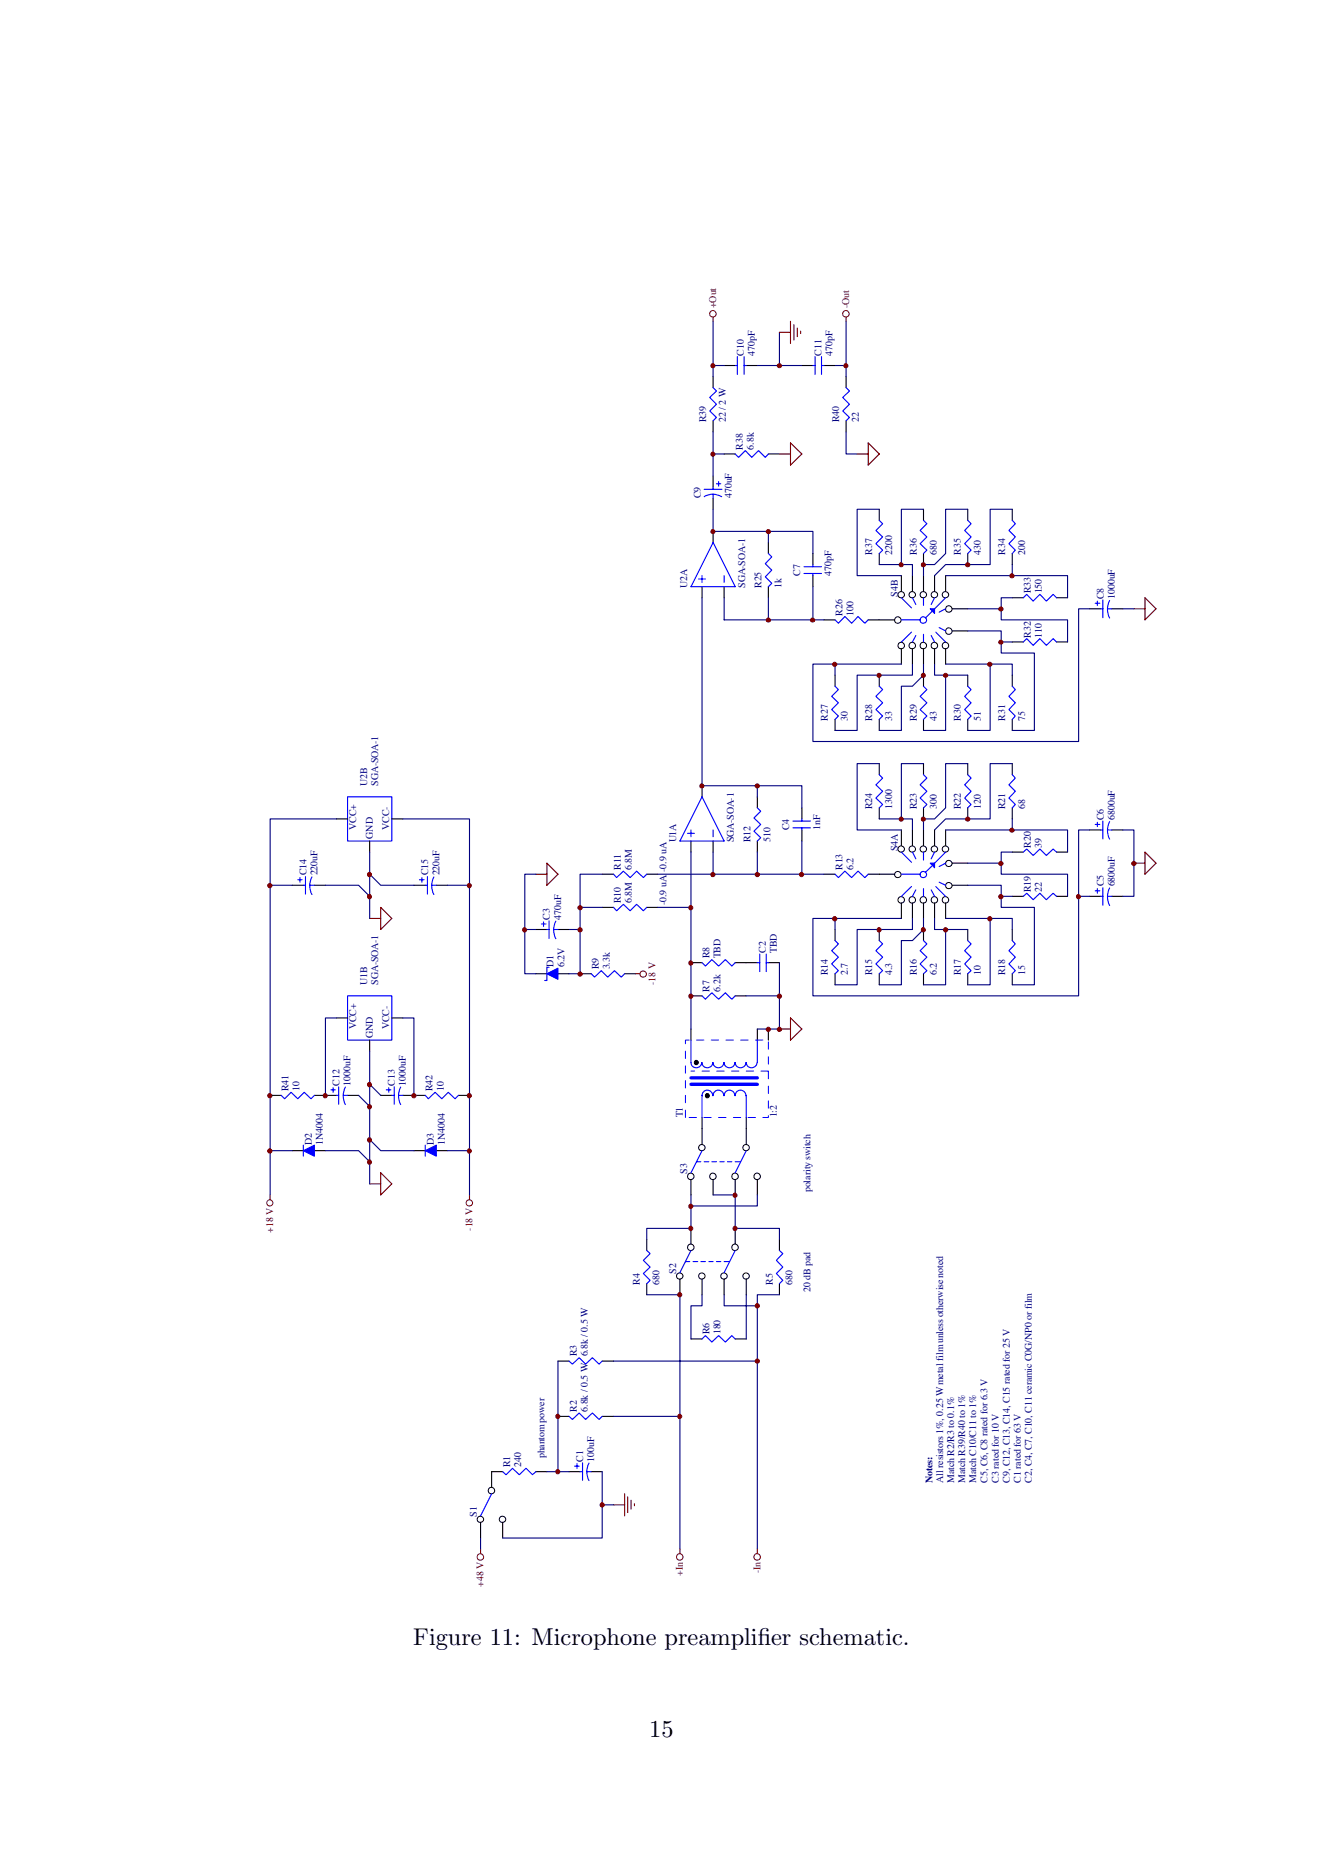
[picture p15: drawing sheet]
<svg xmlns="http://www.w3.org/2000/svg" width="210mm" height="297mm" viewBox="0 0 210 297" stroke-linecap="round" stroke-linejoin="round" font-family="sans-serif">
<defs><g id="words">
<g font-size="3.8">
<text x="65.5" y="260.7">Figure 11: Microphone preamplif</text>
<text x="120.1" y="260.7">ier schematic.</text>
<text x="102.9" y="275.3">15</text>
</g>
<g font-size="1.6" fill="#800000">
<text x="113.5" y="48.8" transform="rotate(-90 113.5 48.8)">+Out</text>
<text x="134.6" y="48.8" transform="rotate(-90 134.6 48.8)">-Out</text>
<text x="103.9" y="156.1" transform="rotate(-90 103.9 156.1)">-18 V</text>
<text x="43.3" y="195.4" transform="rotate(-90 43.3 195.4)">+18 V</text>
<text x="74.9" y="195" transform="rotate(-90 74.9 195)">-18 V</text>
<text x="76.7" y="251.4" transform="rotate(-90 76.7 251.4)">+48 V</text>
<text x="108.2" y="249.7" transform="rotate(-90 108.2 249.7)">+In</text>
<text x="120.5" y="249.4" transform="rotate(-90 120.5 249.4)">-In</text>
</g>
<g font-size="1.6" fill="#000080">
<text x="117.9" y="56.4" transform="rotate(-90 117.9 56.4)">C10</text>
<text x="119.6" y="56.4" transform="rotate(-90 119.6 56.4)">470pF</text>
<text x="130.2" y="56.4" transform="rotate(-90 130.2 56.4)">C11</text>
<text x="132" y="56.4" transform="rotate(-90 132 56.4)">470pF</text>
<text x="111.9" y="66.9" transform="rotate(-90 111.9 66.9)">R39</text>
<text x="115.1" y="66.9" transform="rotate(-90 115.1 66.9)">22 / 2 W</text>
<text x="117.7" y="71.3" transform="rotate(-90 117.7 71.3)">R38</text>
<text x="119.5" y="71.3" transform="rotate(-90 119.5 71.3)">6.8k</text>
<text x="133" y="66.9" transform="rotate(-90 133 66.9)">R40</text>
<text x="136.1" y="66.9" transform="rotate(-90 136.1 66.9)">22</text>
<text x="111.1" y="79" transform="rotate(-90 111.1 79)">C9</text>
<text x="116" y="79" transform="rotate(-90 116 79)">470uF</text>
<text x="138.2" y="87.9" transform="rotate(-90 138.2 87.9)">R37</text>
<text x="141.4" y="87.9" transform="rotate(-90 141.4 87.9)">2200</text>
<text x="145.3" y="87.9" transform="rotate(-90 145.3 87.9)">R36</text>
<text x="148.5" y="87.9" transform="rotate(-90 148.5 87.9)">680</text>
<text x="152.3" y="87.9" transform="rotate(-90 152.3 87.9)">R35</text>
<text x="155.5" y="87.9" transform="rotate(-90 155.5 87.9)">430</text>
<text x="159.3" y="87.9" transform="rotate(-90 159.3 87.9)">R34</text>
<text x="162.5" y="87.9" transform="rotate(-90 162.5 87.9)">200</text>
<text x="108.9" y="93.2" transform="rotate(-90 108.9 93.2)">U2A</text>
<text x="118.1" y="93.2" transform="rotate(-90 118.1 93.2)">SGA-SOA-1</text>
<text x="120.7" y="93.2" transform="rotate(-90 120.7 93.2)">R25</text>
<text x="123.9" y="93.2" transform="rotate(-90 123.9 93.2)">1k</text>
<text x="126.8" y="91.2" transform="rotate(-90 126.8 91.2)">C7</text>
<text x="131.8" y="91.2" transform="rotate(-90 131.8 91.2)">470pF</text>
<text x="142.3" y="94.6" transform="rotate(-90 142.3 94.6)">S4B</text>
<text x="163.4" y="94.1" transform="rotate(-90 163.4 94.1)">R33</text>
<text x="165.1" y="94.1" transform="rotate(-90 165.1 94.1)">150</text>
<text x="174.9" y="94.9" transform="rotate(-90 174.9 94.9)">C8</text>
<text x="176.7" y="94.9" transform="rotate(-90 176.7 94.9)">1000uF</text>
<text x="133.5" y="97.6" transform="rotate(-90 133.5 97.6)">R26</text>
<text x="135.3" y="97.6" transform="rotate(-90 135.3 97.6)">100</text>
<text x="163.4" y="101.1" transform="rotate(-90 163.4 101.1)">R32</text>
<text x="165.1" y="101.1" transform="rotate(-90 165.1 101.1)">110</text>
<text x="131.2" y="114.2" transform="rotate(-90 131.2 114.2)">R27</text>
<text x="134.4" y="114.2" transform="rotate(-90 134.4 114.2)">30</text>
<text x="138.2" y="114.2" transform="rotate(-90 138.2 114.2)">R28</text>
<text x="141.4" y="114.2" transform="rotate(-90 141.4 114.2)">33</text>
<text x="145.3" y="114.2" transform="rotate(-90 145.3 114.2)">R29</text>
<text x="148.5" y="114.2" transform="rotate(-90 148.5 114.2)">43</text>
<text x="152.3" y="114.2" transform="rotate(-90 152.3 114.2)">R30</text>
<text x="155.5" y="114.2" transform="rotate(-90 155.5 114.2)">51</text>
<text x="159.3" y="114.2" transform="rotate(-90 159.3 114.2)">R31</text>
<text x="162.5" y="114.2" transform="rotate(-90 162.5 114.2)">75</text>
<text x="58.2" y="124.5" transform="rotate(-90 58.2 124.5)">U2B</text>
<text x="60" y="124.5" transform="rotate(-90 60 124.5)">SGA-SOA-1</text>
<text x="56.4" y="131.5" transform="rotate(-90 56.4 131.5)">VCC+</text>
<text x="61.7" y="131.5" transform="rotate(-90 61.7 131.5)">VCC-</text>
<text x="125.1" y="131.5" transform="rotate(-90 125.1 131.5)">C4</text>
<text x="130" y="131.5" transform="rotate(-90 130 131.5)">1nF</text>
<text x="138.2" y="128.2" transform="rotate(-90 138.2 128.2)">R24</text>
<text x="141.4" y="128.2" transform="rotate(-90 141.4 128.2)">1300</text>
<text x="145.3" y="128.2" transform="rotate(-90 145.3 128.2)">R23</text>
<text x="148.5" y="128.2" transform="rotate(-90 148.5 128.2)">300</text>
<text x="152.3" y="128.2" transform="rotate(-90 152.3 128.2)">R22</text>
<text x="155.5" y="128.2" transform="rotate(-90 155.5 128.2)">120</text>
<text x="159.3" y="128.2" transform="rotate(-90 159.3 128.2)">R21</text>
<text x="162.5" y="128.2" transform="rotate(-90 162.5 128.2)">68</text>
<text x="174.9" y="130" transform="rotate(-90 174.9 130)">C6</text>
<text x="176.7" y="130" transform="rotate(-90 176.7 130)">6800uF</text>
<text x="59.1" y="132.9" transform="rotate(-90 59.1 132.9)">GND</text>
<text x="98.4" y="137.9" transform="rotate(-90 98.4 137.9)">R11</text>
<text x="100.2" y="137.9" transform="rotate(-90 100.2 137.9)">6.8M</text>
<text x="107.2" y="133.5" transform="rotate(-90 107.2 133.5)">U1A</text>
<text x="116.3" y="133.5" transform="rotate(-90 116.3 133.5)">SGA-SOA-1</text>
<text x="119" y="133.5" transform="rotate(-90 119 133.5)">R12</text>
<text x="122.1" y="133.5" transform="rotate(-90 122.1 133.5)">510</text>
<text x="133.5" y="137.9" transform="rotate(-90 133.5 137.9)">R13</text>
<text x="135.3" y="137.9" transform="rotate(-90 135.3 137.9)">6.2</text>
<text x="142.3" y="134.9" transform="rotate(-90 142.3 134.9)">S4A</text>
<text x="163.4" y="134.4" transform="rotate(-90 163.4 134.4)">R20</text>
<text x="165.1" y="134.4" transform="rotate(-90 165.1 134.4)">39</text>
<text x="48.6" y="138.7" transform="rotate(-90 48.6 138.7)">C14</text>
<text x="50.3" y="138.7" transform="rotate(-90 50.3 138.7)">220uF</text>
<text x="67.8" y="138.7" transform="rotate(-90 67.8 138.7)">C15</text>
<text x="69.6" y="138.7" transform="rotate(-90 69.6 138.7)">220uF</text>
<text x="98.4" y="143.1" transform="rotate(-90 98.4 143.1)">R10</text>
<text x="100.2" y="143.1" transform="rotate(-90 100.2 143.1)">6.8M</text>
<text x="105.6" y="143.4" transform="rotate(-90 105.6 143.4)">-0.9 uA -0.9 uA</text>
<text x="163.4" y="141.4" transform="rotate(-90 163.4 141.4)">R19</text>
<text x="165.1" y="141.4" transform="rotate(-90 165.1 141.4)">22</text>
<text x="174.9" y="140.5" transform="rotate(-90 174.9 140.5)">C5</text>
<text x="176.7" y="140.5" transform="rotate(-90 176.7 140.5)">6800uF</text>
<text x="87.2" y="145.8" transform="rotate(-90 87.2 145.8)">C3</text>
<text x="88.9" y="145.8" transform="rotate(-90 88.9 145.8)">470uF</text>
<text x="87.7" y="153.3" transform="rotate(-90 87.7 153.3)">D1</text>
<text x="89.5" y="153.3" transform="rotate(-90 89.5 153.3)">6.2V</text>
<text x="94.9" y="153.6" transform="rotate(-90 94.9 153.6)">R9</text>
<text x="96.7" y="153.6" transform="rotate(-90 96.7 153.6)">3.3k</text>
<text x="112.4" y="151.9" transform="rotate(-90 112.4 151.9)">R8</text>
<text x="114.2" y="151.9" transform="rotate(-90 114.2 151.9)">TBD</text>
<text x="121.4" y="151" transform="rotate(-90 121.4 151)">C2</text>
<text x="123.1" y="151" transform="rotate(-90 123.1 151)">TBD</text>
<text x="131.2" y="154.5" transform="rotate(-90 131.2 154.5)">R14</text>
<text x="134.4" y="154.5" transform="rotate(-90 134.4 154.5)">2.7</text>
<text x="138.2" y="154.5" transform="rotate(-90 138.2 154.5)">R15</text>
<text x="141.4" y="154.5" transform="rotate(-90 141.4 154.5)">4.3</text>
<text x="145.3" y="154.5" transform="rotate(-90 145.3 154.5)">R16</text>
<text x="148.5" y="154.5" transform="rotate(-90 148.5 154.5)">6.2</text>
<text x="152.3" y="154.5" transform="rotate(-90 152.3 154.5)">R17</text>
<text x="155.5" y="154.5" transform="rotate(-90 155.5 154.5)">10</text>
<text x="159.3" y="154.5" transform="rotate(-90 159.3 154.5)">R18</text>
<text x="162.5" y="154.5" transform="rotate(-90 162.5 154.5)">15</text>
<text x="58.2" y="156.1" transform="rotate(-90 58.2 156.1)">U1B</text>
<text x="60" y="156.1" transform="rotate(-90 60 156.1)">SGA-SOA-1</text>
<text x="112.4" y="157.1" transform="rotate(-90 112.4 157.1)">R7</text>
<text x="114.2" y="157.1" transform="rotate(-90 114.2 157.1)">6.2k</text>
<text x="56.4" y="163.1" transform="rotate(-90 56.4 163.1)">VCC+</text>
<text x="59.1" y="164.4" transform="rotate(-90 59.1 164.4)">GND</text>
<text x="61.7" y="163.1" transform="rotate(-90 61.7 163.1)">VCC-</text>
<text x="45.7" y="172.9" transform="rotate(-90 45.7 172.9)">R41</text>
<text x="47.5" y="172.9" transform="rotate(-90 47.5 172.9)">10</text>
<text x="53.8" y="172" transform="rotate(-90 53.8 172)">C12</text>
<text x="55.6" y="172" transform="rotate(-90 55.6 172)">1000uF</text>
<text x="62.6" y="172" transform="rotate(-90 62.6 172)">C13</text>
<text x="64.3" y="172" transform="rotate(-90 64.3 172)">1000uF</text>
<text x="68.6" y="172.9" transform="rotate(-90 68.6 172.9)">R42</text>
<text x="70.3" y="172.9" transform="rotate(-90 70.3 172.9)">10</text>
<text x="108.2" y="177.1" transform="rotate(-90 108.2 177.1)">T1</text>
<text x="123.1" y="177.1" transform="rotate(-90 123.1 177.1)">1:2</text>
<text x="49.4" y="181.5" transform="rotate(-90 49.4 181.5)">D2</text>
<text x="51.2" y="181.5" transform="rotate(-90 51.2 181.5)">1N4004</text>
<text x="68.8" y="181.5" transform="rotate(-90 68.8 181.5)">D3</text>
<text x="70.5" y="181.5" transform="rotate(-90 70.5 181.5)">1N4004</text>
<text x="108.9" y="186.1" transform="rotate(-90 108.9 186.1)">S3</text>
<text x="128.5" y="189" transform="rotate(-90 128.5 189)">polarity switch</text>
<text x="101.4" y="203.6" transform="rotate(-90 101.4 203.6)">R4</text>
<text x="104.5" y="203.6" transform="rotate(-90 104.5 203.6)">680</text>
<text x="107.2" y="201.8" transform="rotate(-90 107.2 201.8)">S2</text>
<text x="122.5" y="203.6" transform="rotate(-90 122.5 203.6)">R5</text>
<text x="125.6" y="203.6" transform="rotate(-90 125.6 203.6)">680</text>
<text x="128.5" y="204.8" transform="rotate(-90 128.5 204.8)">20 dB pad</text>
<text x="91.4" y="215" transform="rotate(-90 91.4 215)">R3</text>
<text x="112.4" y="211.5" transform="rotate(-90 112.4 211.5)">R6</text>
<text x="114.2" y="211.5" transform="rotate(-90 114.2 211.5)">180</text>
<text x="91.4" y="223.7" transform="rotate(-90 91.4 223.7)">R2</text>
<text x="93.2" y="223.7" transform="rotate(-90 93.2 223.7)">6.8k / 0.5 W 6.8k / 0.5 W</text>
<text x="80.8" y="232.5" transform="rotate(-90 80.8 232.5)">R1</text>
<text x="82.6" y="232.5" transform="rotate(-90 82.6 232.5)">240</text>
<text x="86.3" y="231.1" transform="rotate(-90 86.3 231.1)">phantom power</text>
<text x="92.4" y="231.6" transform="rotate(-90 92.4 231.6)">C1</text>
<text x="94.2" y="231.6" transform="rotate(-90 94.2 231.6)">100uF</text>
<text x="147.8" y="235" transform="rotate(-90 147.8 235)">Notes:</text>
<text x="149.5" y="235" transform="rotate(-90 149.5 235)">All resistors 1%, 0.25 W metal film unless otherwise noted</text>
<text x="151.2" y="235" transform="rotate(-90 151.2 235)">Match R2/R3 to 0.1%</text>
<text x="153" y="235" transform="rotate(-90 153 235)">Match R39/R40 to 1%</text>
<text x="154.7" y="235" transform="rotate(-90 154.7 235)">Match C10/C11 to 1%</text>
<text x="156.5" y="235" transform="rotate(-90 156.5 235)">C5, C6, C8 rated for 6.3 V</text>
<text x="158.3" y="235" transform="rotate(-90 158.3 235)">C3 rated for 10 V</text>
<text x="160" y="235" transform="rotate(-90 160 235)">C9, C12, C13, C14, C15 rated for 25 V</text>
<text x="161.8" y="235" transform="rotate(-90 161.8 235)">C1 rated for 63 V</text>
<text x="163.6" y="235" transform="rotate(-90 163.6 235)">C2, C4, C7, C10, C11 ceramic C0G/NP0 or film</text>
<text x="75.6" y="240.4" transform="rotate(-90 75.6 240.4)">S1</text>
</g>
</g></defs>
<g fill="none" stroke="#000" stroke-width=".18">
<path d="M113 59.7v1.7M114.8 57.9h1.7M118.3 57.9h1.7M127.1 57.9h1.7M130.6 57.9h1.7M134.1 59.7v1.7M113 66.7v1.7M113 75.5v1.7M113 79v1.7M114.8 72h1.7M121.8 72h1.7M134.1 66.7v1.7"/>
<path d="M111.3 93v1.7M113 84.2v1.8M114.8 93v1.7M121.8 86v1.7M121.8 93v1.7M128.8 87.7v1.8M128.8 91.2v1.8M130.6 98.2h1.7M137.6 98.2h4.2M139.4 80.7v1.8M139.4 87.7v1.8M142.9 91.2v2.5"/>
<path d="M144.6 91.2v2.5M146.4 80.7v1.8M146.4 87.7v1.8M146.4 91.2v2.5M148.1 91.2v2.5M149.9 91.2v2.5M150.9 96.5h2.5M150.9 100h2.5M153.4 80.7v1.8M153.4 87.7v1.8M160.4 80.7v1.8M160.4 87.7v1.8"/>
<path d="M160.4 94.7h1.8M167.4 94.7h1.8M172.7 96.5h1.8M176.2 96.5h1.8M132.3 107v1.8M132.3 114v1.8M139.4 107v1.8M139.4 114v1.8M142.9 102.8v2.4M144.6 102.8v2.4M146.4 102.8v2.4M146.4 107v1.8"/>
<path d="M146.4 114v1.8M148.1 102.8v2.4M149.9 102.8v2.4M153.4 107v1.8M153.4 114v1.8M160.4 107v1.8M160.4 114v1.8M160.4 101.7h1.8M167.4 101.7h1.8M53.3 129.8h1.8M58.6 133.3v1.7M62.1 129.8h1.7"/>
<path d="M95.4 138.5h1.8M102.5 138.5h1.8M109.5 133.3v1.7M111.3 124.5v1.8M113 133.3v1.7M120 126.3v1.7M120 133.3v1.7M127.1 128v1.8M127.1 131.5v1.8M130.6 138.5h1.7M137.6 138.5h4.2M139.4 121v1.8"/>
<path d="M139.4 128v1.8M142.9 131.5v2.5M144.6 131.5v2.5M146.4 121v1.8M146.4 128v1.8M146.4 131.5v2.5M148.1 131.5v2.5M149.9 131.5v2.5M150.9 136.8h2.5M153.4 121v1.8M153.4 128v1.8M160.4 121v1.8"/>
<path d="M160.4 128v1.8M160.4 135h1.8M167.4 135h1.8M172.7 131.5h1.8M176.2 131.5h1.8M46.3 140.3h1.8M49.8 140.3h1.8M65.6 140.3h1.8M69.2 140.3h1.7M84.9 147.3h1.8M84.9 154.3h1.8M88.4 147.3h1.8"/>
<path d="M88.4 154.3h1.8M91.9 154.3h1.8M95.4 143.8h1.8M99 154.3h1.7M102.5 143.8h1.8M109.5 157.8h1.8M109.5 152.6h1.8M116.5 157.8h1.8M116.5 152.6h3.5M121.8 152.6h1.7M132.3 147.3v1.8M132.3 154.3v1.8"/>
<path d="M139.4 147.3v1.8M139.4 154.3v1.8M142.9 143.1v2.5M144.6 143.1v2.5M146.4 143.1v2.5M146.4 147.3v1.8M146.4 154.3v1.8M148.1 143.1v2.5M149.9 143.1v2.5M150.9 140.3h2.5M153.4 147.3v1.8M153.4 154.3v1.8"/>
<path d="M160.4 142.1h1.8M160.4 147.3v1.8M160.4 154.3v1.8M167.4 142.1h1.8M172.7 142.1h1.8M176.2 142.1h1.8M42.8 173.6h1.8M49.8 173.6h3.5M53.3 161.3h1.8M55.1 173.6h1.7M58.6 164.8v1.8M60.3 173.6h1.8"/>
<path d="M62.1 161.3h1.7M63.8 173.6h3.6M72.7 173.6h1.7M109.5 163.1v1.7M111.3 177.1v4.2M118.3 177.1v4.2M120 163.1v1.7M121.8 163.1v1.7M46.3 182.4h1.8M49.8 182.4h1.8M65.6 182.4h1.8M69.2 182.4h1.7"/>
<path d="M102.5 196.4v1.8M109.5 186.9v2.5M109.5 194.7v2.4M113 186.9v2.5M116.5 186.9v2.5M116.5 194.7v2.4M120 186.9v2.5M123.5 196.4v1.8M88.4 215.7h1.8M95.4 215.7h1.8M102.5 203.4v1.8M107.8 202.7v2.5"/>
<path d="M109.5 212.2h1.8M111.3 202.7v2.5M114.8 202.7v2.5M116.5 212.2h1.8M118.3 202.7v2.5M123.5 203.4v1.8M79.7 233.2h-1.8v2.5M84.9 233.2h1.8M88.4 224.5h1.8M90.2 233.2h1.7M93.7 233.2h1.7M95.4 224.5h1.8"/>
<path d="M76.2 241.3v2.5M79.7 241.3v2.5"/>
</g>
<g fill="none" stroke="#00f" stroke-width=".18">
<path d="M116.5 57.9h.4M116.9 56.5v2.8M117.9 56.5v2.8M117.9 57.9h.4M128.8 57.9h.4M129.2 56.5v2.8M130.2 57.9h.4M130.2 56.5v2.8M111.6 78.7a2.67 2.67 0 0 1 2.8 0M111.6 77.5h2.8M113 61.4l.6 .6-1.1 1 1.1 1.1-1.1 1 1.1 1.1-.6 .5M113 77.2v.3"/>
<path d="M113 78.3v.7M113.6 76.7h.6M113.9 76.3v.8M116.5 72l.6 .5 1-1.1 1.1 1.1 1-1.1 1.1 1.1 .5-.5M134.1 61.4l.5 .6-1 1 1 1.1-1 1 1 1.1-.5 .5M110.7 91.8h1.1M111.3 91.2v1.1M113 86l3.5 7h-7zM114.8 91.2v1.1M121.8 87.7l.5 .6-1 1 1 1.1-1 1 1 1-.5 .6M127.4 90.9h2.8M127.4 89.8h2.8"/>
<path d="M128.8 89.5v.3M128.8 90.9v.3M132.3 98.2l.6 .6 1-1.1 1.1 1.1 1-1.1 1.1 1.1 .5-.6M139.4 82.5l.5 .5-1.1 1.1 1.1 1-1.1 1.1 1.1 1-.5 .5M142.9 94.7l1.6 1.6M142.9 98.2h2.9M144.6 94.7l.5 1.1M146.4 82.5l.5 .5-1.1 1.1 1.1 1-1.1 1.1 1.1 1-.5 .5M146.4 94.7v1.3M147.8 96.8l-1.1 1.1M148.1 94.7l-.5 1.1M148.8 99.5l1.1 .5"/>
<path d="M149.9 94.7l-1.8 1.8M149.9 96.5l-1.1 .5M153.4 82.5l.5 .5-1 1.1 1 1-1 1.1 1 1-.5 .5M160.4 82.5l.5 .5-1 1.1 1 1-1 1.1 1 1-.5 .5M162.2 94.7l.5-.5 1 1.1 1.1-1.1 1 1.1 1.1-1.1 .5 .5M173.6 95.6h.7M173.9 95.3v.7M174.5 96.5h.3M174.8 95.1v2.8M175.5 96.5h.7M175.9 95.2a2.99 2.99 0 0 0 0 2.7M132.3 108.8l.6 .5-1.1 1.1 1.1 1-1.1 1.1 1.1 1-.6 .5"/>
<path d="M139.4 108.8l.5 .5-1.1 1.1 1.1 1-1.1 1.1 1.1 1-.5 .5M144.5 100.2l-1.6 1.5M145.1 100.7l-.5 1M146.4 108.8l.5 .5-1.1 1.1 1.1 1-1.1 1.1 1.1 1-.5 .5M146.4 100.5v1.2M147.6 100.7l.5 1M148.3 100.2l1.6 1.5M153.4 108.8l.5 .5-1 1.1 1 1-1 1.1 1 1-.5 .5M160.4 108.8l.5 .5-1 1.1 1 1-1 1.1 1 1-.5 .5M162.2 101.7l.5-.5 1 1.1 1.1-1.1 1 1.1 1.1-1.1 .5 .5M47.2 139.4h.7M47.5 139.1v.7"/>
<path d="M48.4 138.9v2.8M49.4 139a2.99 2.99 0 0 0 0 2.8M55.1 126.3h7v7h-7zM66.5 139.4h.7M66.9 139.1v.7M67.7 138.9v2.8M68.8 139a2.99 2.99 0 0 0 0 2.8M97.2 138.5l.5 .6 1.1-1 1.1 1 1-1 1.1 1 .5-.6M109 132.1h1M109.5 131.5v1.1M111.3 126.3l3.5 7h-7zM113 131.5v1.1"/>
<path d="M120 128l.6 .6-1.1 1 1.1 1.1-1.1 1 1.1 1.1-.6 .5M125.7 131.2h2.8M125.7 130.1h2.8M127.1 129.8v.3M127.1 131.2v.3M132.3 138.5l.6 .6 1-1 1.1 1 1-1 1.1 1 .5-.6M139.4 122.8l.5 .5-1.1 1.1 1.1 1-1.1 1.1 1.1 1-.5 .5M142.9 135l1.6 1.7M142.9 138.5h2.9M144.6 135l.5 1.1M146.4 122.8l.5 .5-1.1 1.1 1.1 1-1.1 1.1 1.1 1-.5 .5M146.4 135v1.3"/>
<path d="M147.8 137.2l-1.1 1M148.1 135l-.5 1.1M148.8 139.8l1.1 .5M149.9 135l-1.8 1.8M149.9 136.8l-1.1 .5M153.4 122.8l.5 .5-1 1.1 1 1-1 1.1 1 1-.5 .5M160.4 122.8l.5 .5-1 1.1 1 1-1 1.1 1 1-.5 .5M162.2 135l.5-.4 1 1 1.1-1 1 1 1.1-1 .5 .4M173.6 130.7h.7M173.9 130.3v.7M174.5 131.5h.3M174.8 130.1v2.9"/>
<path d="M175.5 131.5h.7M175.9 130.2a2.99 2.99 0 0 0 0 2.8M48.1 140.3h.3M49.1 140.3h.7M55.1 157.8h7v7h-7zM67.4 140.3h.3M68.4 140.3h.8M85.8 146.4h.7M86.1 146.1v.7M86.7 147.3h.3M87 153.3h-.3v2.1h-.4M87 145.9v2.8"/>
<path d="M87.8 147.3h.6M88.1 146a2.99 2.99 0 0 0 0 2.8M93.7 154.3l.5 .6 1.1-1.1 1 1.1 1.1-1.1 1.1 1.1 .5-.6M97.2 143.8l.5 .5 1.1-1 1.1 1 1-1 1.1 1 .5-.5M111.3 157.8l.5 .6 1-1.1 1.1 1.1 1.1-1.1 1 1.1 .5-.6M111.3 152.6l.5 .5 1-1 1.1 1 1.1-1 1 1 .5-.5M120 152.6h.4M120.4 151.2v2.8M121.4 151.2v2.8M121.4 152.6h.4M132.3 149.1l.6 .5-1.1 1.1 1.1 1-1.1 1.1 1.1 1-.6 .5M139.4 149.1l.5 .5-1.1 1.1 1.1 1-1.1 1.1 1.1 1-.5 .5"/>
<path d="M144.5 140.5l-1.6 1.6M145.1 141l-.5 1.1M146.4 149.1l.5 .5-1.1 1.1 1.1 1-1.1 1.1 1.1 1-.5 .5M146.4 140.8v1.3M147.6 141l.5 1.1M148.3 140.5l1.6 1.6M153.4 149.1l.5 .5-1 1.1 1 1-1 1.1 1 1-.5 .5M160.4 149.1l.5 .5-1 1.1 1 1-1 1.1 1 1-.5 .5M162.2 142.1l.5-.5 1 1 1.1-1 1 1 1.1-1 .5 .5M173.6 141.2h.7M173.9 140.8v.8M174.5 142.1h.3"/>
<path d="M174.8 140.7v2.8M175.5 142.1h.7M175.9 140.7a2.99 2.99 0 0 0 0 2.8M44.6 173.6l.5 .5 1-1 1.1 1 1-1 1.1 1 .5-.5M52.5 172.7h.6M52.8 172.4v.7M53.3 173.6h.4M53.7 172.2v2.8M54.4 173.6h.7M54.7 172.3a2.99 2.99 0 0 0 0 2.8M61.2 172.7h.7M61.6 172.4v.7"/>
<path d="M62.1 173.6h.4M62.5 172.2v2.8M63.2 173.6h.6M63.5 172.3a2.99 2.99 0 0 0 0 2.8M67.4 173.6l.5 .5 1.1-1 1 1 1.1-1 1 1 .6-.5M109.5 168.4a.85 .85 0 0 0 .9 .8 .85 .85 0 0 0 .8-.8M109.5 164.8v3.5M111.3 173.6a.85 .85 0 0 1 .8-.8 .85 .85 0 0 1 .9 .8M111.3 168.4a.85 .85 0 0 0 .8 .8 .85 .85 0 0 0 .9-.8M111.3 173.6v3.5M113 173.6a.85 .85 0 0 1 .9-.8 .85 .85 0 0 1 .8 .8M113 168.4a.85 .85 0 0 0 .9 .8 .85 .85 0 0 0 .8-.8"/>
<path d="M114.8 173.6a.85 .85 0 0 1 .8-.8 .85 .85 0 0 1 .9 .8M114.8 168.4a.85 .85 0 0 0 .8 .8 .85 .85 0 0 0 .9-.8M116.5 173.6a.85 .85 0 0 1 .9-.8 .85 .85 0 0 1 .8 .8M116.5 168.4a.85 .85 0 0 0 .9 .8 .85 .85 0 0 0 .8-.8M118.3 168.4a.85 .85 0 0 0 .8 .8 .85 .85 0 0 0 .9-.8M118.3 173.6v3.5M120 164.8v3.5M48.1 181.5v1.7M67.4 181.5v1.7M102.5 198.2l.5 .5-1 1 1 1.1-1 1 1 1.1-.5 .5M108.6 199.9h.7M109.5 198.2l-1.7 3.5"/>
<path d="M109.9 199.9h.7M110.4 184.1h.7M111.1 199.9h.7M111.3 182.4l-1.8 3.5M111.6 184.1h.7M112.3 199.9h.7M112.8 184.1h.8M113.6 199.9h.6M114.1 184.1h.7M114.8 199.9h.7M115.3 184.1h.7M116.5 198.2l-1.7 3.5"/>
<path d="M116.5 184.1h.8M118.3 182.4l-1.8 3.5M123.5 198.2l.6 .5-1.1 1 1.1 1.1-1.1 1 1.1 1.1-.6 .5M90.2 215.7l.5 .5 1.1-1 1 1 1.1-1 1.1 1 .4-.5M111.3 212.2l.5-.5 1 1 1.1-1 1.1 1 1-1 .5 .5M77.9 236.7l-1.7 3.5M79.7 233.2l.5 .5 1-1 1.1 1 1.1-1 1 1 .5-.5M90.2 224.5l.5 .5 1.1-1.1 1 1.1 1.1-1.1 1.1 1.1 .4-.5M91.1 232.4h.7M91.5 232v.7M91.9 233.2h.4M92.3 231.8v2.8"/>
<path d="M93 233.2h.7M93.3 231.9a2.99 2.99 0 0 0 0 2.7"/>
<circle cx="146.3" cy="98.3" r=".52"/>
<circle cx="146.3" cy="138.6" r=".5"/>
</g>
<g fill="#00f" stroke="#00f" stroke-width=".18">
<path d="M86.7 154.3l1.7-.9v1.8z"/>
<path d="M48.1 182.4l1.7-.9v1.7z"/>
<path d="M67.4 182.4l1.8-.9v1.7z"/>
<path d="M147.4 136.8h.7v.7z"/>
<path d="M147.4 96.5h.7v.7z"/>
</g>
<g fill="none" stroke="#000" stroke-width=".16">
<circle cx="142.3" cy="98.3" r=".52"/>
<circle cx="142.8" cy="94.3" r=".5"/>
<circle cx="144.6" cy="94.3" r=".5"/>
<circle cx="146.3" cy="94.3" r=".5"/>
<circle cx="148.1" cy="94.3" r=".5"/>
<circle cx="149.8" cy="94.3" r=".5"/>
<circle cx="150.4" cy="96.5" r=".52"/>
<circle cx="142.8" cy="102.3" r=".52"/>
<circle cx="144.6" cy="102.3" r=".52"/>
<circle cx="146.3" cy="102.3" r=".52"/>
<circle cx="148.1" cy="102.3" r=".52"/>
<circle cx="149.8" cy="102.3" r=".52"/>
<circle cx="150.4" cy="100" r=".52"/>
<circle cx="142.3" cy="138.6" r=".5"/>
<circle cx="142.8" cy="134.6" r=".5"/>
<circle cx="144.6" cy="134.6" r=".5"/>
<circle cx="146.3" cy="134.6" r=".5"/>
<circle cx="148.1" cy="134.6" r=".5"/>
<circle cx="149.8" cy="134.6" r=".5"/>
<circle cx="150.4" cy="136.9" r=".5"/>
<circle cx="142.8" cy="142.6" r=".52"/>
<circle cx="144.6" cy="142.6" r=".52"/>
<circle cx="146.3" cy="142.6" r=".52"/>
<circle cx="148.1" cy="142.6" r=".52"/>
<circle cx="149.8" cy="142.6" r=".52"/>
<circle cx="150.4" cy="140.4" r=".5"/>
<circle cx="109.5" cy="197.7" r=".52"/>
<circle cx="109.5" cy="186.4" r=".52"/>
<circle cx="111.2" cy="181.9" r=".5"/>
<circle cx="113" cy="186.4" r=".52"/>
<circle cx="116.5" cy="197.7" r=".52"/>
<circle cx="116.5" cy="186.4" r=".52"/>
<circle cx="118.2" cy="181.9" r=".5"/>
<circle cx="120" cy="186.4" r=".52"/>
<circle cx="107.7" cy="202.2" r=".5"/>
<circle cx="111.2" cy="202.2" r=".5"/>
<circle cx="114.7" cy="202.2" r=".5"/>
<circle cx="118.2" cy="202.2" r=".5"/>
<circle cx="77.9" cy="236.2" r=".52"/>
<circle cx="76.1" cy="240.8" r=".5"/>
<circle cx="79.6" cy="240.8" r=".5"/>
</g>
<g fill="none" stroke="#800000" stroke-width=".18">
<path d="M113 50.2v.7M123.5 52.7h1.8M125.3 50.9v3.5M125.8 51.5v2.4M126.4 52v1.4M126.9 52.5v.4M134.1 50.2v.7M123.5 72h1.8M125.3 70.2l1.8 1.8-1.8 1.7zM135.8 72h1.8M137.6 70.2l1.8 1.8-1.8 1.7zM179.7 96.5h1.8"/>
<path d="M181.5 94.7l1.7 1.8-1.7 1.7zM84.9 138.5h1.8M86.7 136.8l1.7 1.7-1.7 1.8zM179.7 136.8h1.8M181.5 135l1.7 1.8-1.7 1.7zM58.6 145.6h1.7M60.3 143.8l1.8 1.8-1.8 1.7zM100.7 154.3h.7M123.5 163.1h1.8M125.3 161.3l1.8 1.8-1.8 1.7zM42.8 189.4v.7M58.6 187.6h1.7"/>
<path d="M60.3 185.9l1.8 1.7-1.8 1.8zM74.4 189.4v.7M97.2 238.5h1.8M99 236.7v3.5M99.5 237.2v2.5M100 237.8v1.4M100.6 238.3v.3M76.2 245.5v.7M107.8 245.5v.7M120 245.5v.7"/>
</g>
<g fill="none" stroke="#800000" stroke-width=".16">
<circle cx="113" cy="49.7" r=".52"/>
<circle cx="134.1" cy="49.7" r=".52"/>
<circle cx="101.9" cy="154.4" r=".5"/>
<circle cx="42.8" cy="190.6" r=".49"/>
<circle cx="74.4" cy="190.7" r=".5"/>
<circle cx="76.1" cy="246.8" r=".52"/>
<circle cx="107.7" cy="246.8" r=".52"/>
<circle cx="120" cy="246.8" r=".52"/>
</g>
<g fill="none" stroke="#000080" stroke-width=".18">
<path d="M113 50.9v8.8M113 57.9h1.8M120 57.9h7.1M123.5 52.7v5.2M132.3 57.9h1.8M134.1 50.9v8.8M113 68.4v7.1M113 72h1.8M134.1 68.4v3.6h1.7M111.3 94.7v29.8h15.8v3.5M113 80.7v3.5h15.8v3.5M114.8 94.7v3.5h15.8"/>
<path d="M121.8 84.2v1.8M121.8 94.7v3.5M128.8 93v5.2M139.4 89.5h5.2v1.7M139.4 80.7h-3.6v10.5h7.1M146.4 80.7h-3.5v8.8M153.4 100h5.3v1.7h1.7M153.4 80.7h-3.5v7l-1.8 1.8h-1.7v1.7M158.7 96.5v1.7h10.5v3.5M160.4 94.7h-1.7v1.8h-5.3M160.4 89.5v1.7h-10.5M160.4 80.7h-3.5v8.8h-7l-1.8 1.7"/>
<path d="M160.4 91.2h8.8v3.5M172.7 96.5h-1.7v21h-42.2v-12.3h3.5M178 96.5h1.7M142.9 105.2h-10.6v1.8M144.6 105.2v1.8h-8.8v8.8h-3.5M146.4 105.2v1.8l-1.8 1.8h-1.7v7h-3.5M148.1 105.2v1.8h5.3M149.9 105.2h10.5v1.8M149.9 107v8.8h-3.5M156.9 105.2v10.6h-3.5M158.7 101.7v1.8h5.2v12.3h-3.5M53.3 129.8h-10.5v59.6"/>
<path d="M58.6 138.5l1.7 1.8h5.3M58.6 135v10.6M63.8 129.8h10.6v59.6M84.9 138.5h-1.7v15.8h1.7M95.4 138.5h-3.5v15.8h-1.7M104.3 138.5h26.3M109.5 135v28.1M113 135v3.5M120 124.5v1.8M120 135v3.5M127.1 133.3v5.2M139.4 129.8h5.2v1.7"/>
<path d="M139.4 121h-3.6v10.5h7.1M146.4 121h-3.5v8.8M153.4 121h-3.5v7l-1.8 1.8h-1.7v1.7M158.7 136.8v1.7h10.5v3.6M160.4 135h-1.7v1.8h-5.3M160.4 129.8v1.7h-10.5M160.4 131.5h8.8v3.5M160.4 121h-3.5v8.8h-7l-1.8 1.7M172.7 131.5h-1.7v26.3h-42.2v-12.2h3.5M178 131.5h1.7v10.6h-1.7M42.8 140.3h3.5M51.6 140.3h5.2l1.8 1.8"/>
<path d="M70.9 140.3h3.5M83.2 147.3h1.7M90.2 147.3h1.7M91.9 143.8h3.5M104.3 143.8h5.2M118.3 157.8h5.2M123.5 152.6v10.5h-3.5M142.9 145.6h-10.6v1.7M144.6 145.6v1.7h-8.8v8.8h-3.5M146.4 145.6v1.7l-1.8 1.8h-1.7v7h-3.5M148.1 145.6v1.7h5.3M149.9 147.3v8.8h-3.5"/>
<path d="M149.9 145.6h10.5v1.7M153.4 140.3h5.3v1.8h1.7M156.9 145.6v10.5h-3.5M158.7 142.1v1.7h5.2v12.3h-3.5M171 142.1h1.7M53.3 161.3h-1.7v12.3M56.8 173.6l1.8 1.8M58.6 166.6v21M58.6 171.8l1.7 1.8M63.8 161.3h1.8v12.3M42.8 182.4h3.5M51.6 182.4h5.2l1.8 1.7"/>
<path d="M58.6 180.6l1.7 1.8h5.3M70.9 182.4h3.5M109.5 189.4v5.3h-7v1.7M113 189.4h3.5v5.3h7v1.7M120 189.4v1.7h-10.5M88.4 215.7v17.5M97.2 215.7h22.8M102.5 205.2h5.3v40.3M111.3 205.2v1.7h-1.8v5.3M114.8 205.2v1.7h5.2v38.6M118.3 205.2v7M123.5 205.2h-3.5v1.7"/>
<path d="M86.7 233.2h3.5M95.4 233.2v10.6h-15.7M95.4 238.5h1.8M97.2 224.5h10.6M76.2 243.8v1.7"/>
</g>
<path d="M109.5 171.8h10.5M109.5 170.8h10.5" fill="none" stroke="#00f" stroke-width=".53"/>
<path d="M108.6 177.1v-12.3h13.2v12.3h-13.2M121.8 169.8h-12.3" fill="none" stroke="#00f" stroke-width=".16" stroke-dasharray="1.2 1.2 1.2 1.2 1.2 1.2 1.2 1.2"/>
<g fill="#000" stroke="#000" stroke-width=".16">
<circle cx="110.4" cy="168.4" r=".33"/>
<circle cx="112.1" cy="173.6" r=".33"/>
</g>
<g fill="#800000" stroke="#800000" stroke-width=".16">
<circle cx="107.7" cy="205.2" r=".33"/>
<circle cx="88.4" cy="233.2" r=".33"/>
<circle cx="120" cy="206.9" r=".34"/>
<circle cx="120" cy="215.7" r=".34"/>
<circle cx="107.7" cy="224.5" r=".33"/>
<circle cx="95.4" cy="238.5" r=".34"/>
<circle cx="58.6" cy="171.9" r=".33"/>
<circle cx="58.6" cy="175.4" r=".33"/>
<circle cx="58.6" cy="184.2" r=".33"/>
<circle cx="58.6" cy="180.7" r=".33"/>
<circle cx="42.8" cy="140.3" r=".34"/>
<circle cx="58.6" cy="142.1" r=".33"/>
<circle cx="58.6" cy="138.6" r=".33"/>
<circle cx="74.4" cy="140.3" r=".33"/>
<circle cx="42.8" cy="182.4" r=".34"/>
<circle cx="74.4" cy="182.4" r=".33"/>
<circle cx="88.4" cy="224.5" r=".33"/>
<circle cx="42.8" cy="173.6" r=".34"/>
<circle cx="74.4" cy="173.6" r=".33"/>
<circle cx="111.2" cy="124.6" r=".33"/>
<circle cx="113" cy="84.3" r=".33"/>
<circle cx="109.5" cy="157.9" r=".33"/>
<circle cx="109.5" cy="152.6" r=".33"/>
<circle cx="91.9" cy="154.4" r=".34"/>
<circle cx="146.3" cy="147.4" r=".33"/>
<circle cx="146.3" cy="107" r=".33"/>
<circle cx="179.7" cy="136.8" r=".34"/>
<circle cx="121.8" cy="163.1" r=".34"/>
<circle cx="123.5" cy="163.1" r=".34"/>
<circle cx="123.5" cy="157.9" r=".34"/>
<circle cx="83.1" cy="147.4" r=".33"/>
<circle cx="91.9" cy="147.4" r=".34"/>
<circle cx="91.9" cy="143.9" r=".34"/>
<circle cx="109.5" cy="143.8" r=".33"/>
<circle cx="113" cy="138.6" r=".33"/>
<circle cx="120" cy="138.6" r=".34"/>
<circle cx="127" cy="138.6" r=".34"/>
<circle cx="120" cy="124.6" r=".34"/>
<circle cx="139.3" cy="147.4" r=".33"/>
<circle cx="158.6" cy="136.8" r=".34"/>
<circle cx="153.4" cy="129.8" r=".34"/>
<circle cx="146.3" cy="129.8" r=".33"/>
<circle cx="139.3" cy="107" r=".33"/>
<circle cx="158.6" cy="96.5" r=".34"/>
<circle cx="153.4" cy="89.5" r=".34"/>
<circle cx="146.3" cy="89.5" r=".33"/>
<circle cx="132.3" cy="145.6" r=".34"/>
<circle cx="149.9" cy="147.4" r=".34"/>
<circle cx="156.9" cy="145.6" r=".34"/>
<circle cx="158.6" cy="142.1" r=".34"/>
<circle cx="160.4" cy="131.6" r=".34"/>
<circle cx="142.8" cy="129.8" r=".33"/>
<circle cx="132.3" cy="105.3" r=".34"/>
<circle cx="158.6" cy="101.8" r=".34"/>
<circle cx="160.4" cy="91.3" r=".34"/>
<circle cx="142.8" cy="89.5" r=".33"/>
<circle cx="156.9" cy="105.3" r=".34"/>
<circle cx="149.9" cy="107" r=".34"/>
<circle cx="128.8" cy="98.3" r=".34"/>
<circle cx="121.8" cy="98.3" r=".34"/>
<circle cx="121.8" cy="84.3" r=".34"/>
<circle cx="113" cy="72" r=".33"/>
<circle cx="113" cy="58" r=".33"/>
<circle cx="134.1" cy="58" r=".33"/>
<circle cx="123.5" cy="58" r=".34"/>
<circle cx="170.9" cy="142.1" r=".33"/>
<circle cx="116.5" cy="194.7" r=".33"/>
<circle cx="109.5" cy="194.7" r=".33"/>
<circle cx="116.5" cy="189.4" r=".33"/>
<circle cx="109.5" cy="191.2" r=".33"/>
<circle cx="51.5" cy="173.6" r=".33"/>
<circle cx="65.6" cy="173.6" r=".34"/>
</g>
<use href="#words"/>
</svg>
